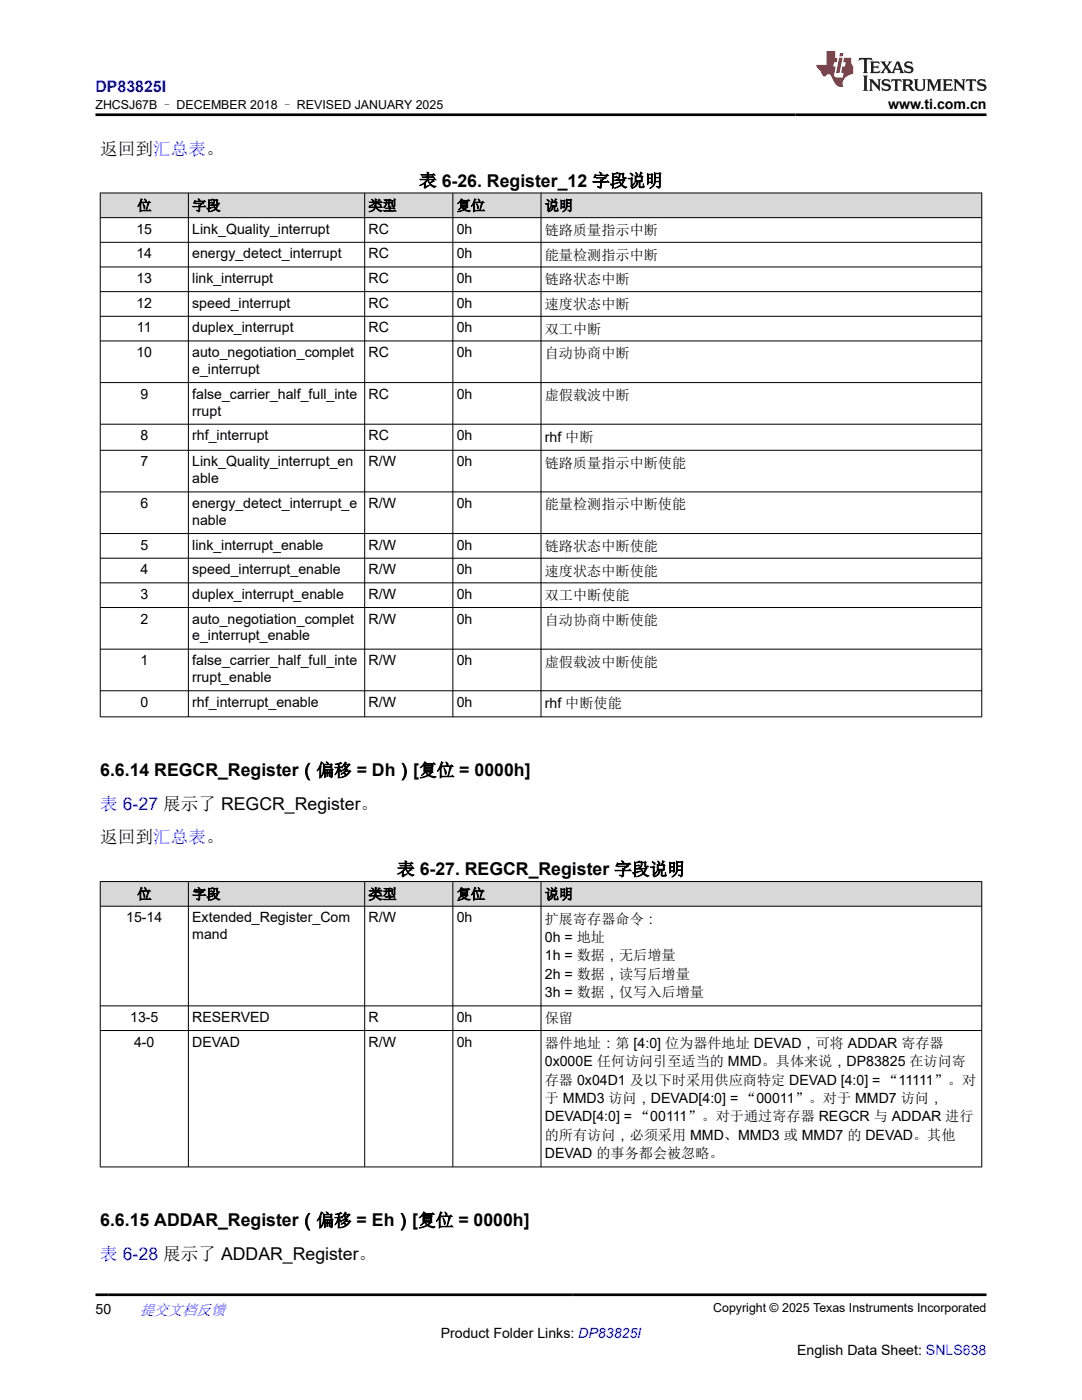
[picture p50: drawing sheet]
<svg xmlns="http://www.w3.org/2000/svg" width="216mm" height="279mm" viewBox="0 0 216 279" stroke-linecap="round" stroke-linejoin="round" font-family="sans-serif">
<defs><g id="words">
<g font-size="3.5">
<text x="20" y="30.9">返回到汇总表。</text>
<text x="83.6" y="37.3">表 6-26. Register_12 字段说明</text>
<text x="20" y="154.9">6.6.14 REGCR_Register（偏移 = Dh）[复位 = 0000h]</text>
<text x="20" y="168.3">返回到汇总表。</text>
<text x="79.2" y="174.7">表 6-27. REGCR_Register 字段说明</text>
<text x="20" y="244.7">6.6.15 ADDAR_Register（偏移 = Eh）[复位 = 0000h]</text>
</g>
<g font-size="3.5" fill="#00f">
<text x="20" y="161.6">表 6-27 展示了 REGCR_Register。</text>
<text x="20" y="251.4">表 6-28 展示了 ADDAR_Register。</text>
</g>
<text font-size="3.2" fill="#00f" x="19.1" y="18.3">DP83825I</text>
<text font-size="3" fill="#00f" x="27.9" y="262.4">提交文档反馈</text>
<g font-size="2.8">
<text x="177.2" y="21.7">www.ti.com.cn</text>
<text x="27.4" y="42">位</text>
<text x="38.4" y="42">字段</text>
<text x="73.5" y="42">类型</text>
<text x="91.1" y="42">复位</text>
<text x="108.7" y="42">说明</text>
<text x="27.2" y="46.6">15</text>
<text x="38.4" y="46.6">Link_Quality_interrupt</text>
<text x="73.5" y="46.6">RC</text>
<text x="91.1" y="46.6">0h</text>
<text x="108.7" y="46.9">链路质量指示中断</text>
<text x="27.2" y="51.5">14</text>
<text x="38.4" y="51.5">energy_detect_interrupt</text>
<text x="73.5" y="51.5">RC</text>
<text x="91.1" y="51.5">0h</text>
<text x="108.7" y="51.8">能量检测指示中断</text>
<text x="27.2" y="56.5">13</text>
<text x="38.4" y="56.5">link_interrupt</text>
<text x="73.5" y="56.5">RC</text>
<text x="91.1" y="56.5">0h</text>
<text x="108.7" y="56.8">链路状态中断</text>
<text x="27.2" y="61.4">12</text>
<text x="38.4" y="61.4">speed_interrupt</text>
<text x="73.5" y="61.4">RC</text>
<text x="91.1" y="61.4">0h</text>
<text x="108.7" y="61.7">速度状态中断</text>
<text x="27.2" y="71.2">10</text>
<text x="27.3" y="66.3">11</text>
<text x="38.4" y="66.3">duplex_interrupt</text>
<text x="38.4" y="71.2">auto_negotiation_complet</text>
<text x="73.5" y="66.3">RC</text>
<text x="73.5" y="71.2">RC</text>
<text x="91.1" y="66.3">0h</text>
<text x="91.1" y="71.2">0h</text>
<text x="108.7" y="66.6">双工中断</text>
<text x="108.7" y="71.5">自动协商中断</text>
<text x="38.4" y="74.6">e_interrupt</text>
<text x="28" y="79.5">9</text>
<text x="38.4" y="79.5">false_carrier_half_full_inte</text>
<text x="38.4" y="82.9">rrupt</text>
<text x="73.5" y="79.5">RC</text>
<text x="91.1" y="79.5">0h</text>
<text x="108.7" y="79.8">虚假载波中断</text>
<text x="28" y="87.9">8</text>
<text x="38.4" y="87.9">rhf_interrupt</text>
<text x="73.5" y="87.9">RC</text>
<text x="91.1" y="87.9">0h</text>
<text x="108.7" y="88.1">rhf 中断</text>
<text x="28" y="93.1">7</text>
<text x="38.4" y="93.1">Link_Quality_interrupt_en</text>
<text x="73.5" y="93.1">R/W</text>
<text x="91.1" y="93.1">0h</text>
<text x="108.7" y="93.3">链路质量指示中断使能</text>
<text x="28" y="101.4">6</text>
<text x="38.4" y="96.4">able</text>
<text x="38.4" y="101.4">energy_detect_interrupt_e</text>
<text x="73.5" y="101.4">R/W</text>
<text x="91.1" y="101.4">0h</text>
<text x="108.7" y="101.6">能量检测指示中断使能</text>
<text x="38.4" y="104.7">nable</text>
<text x="28" y="109.7">5</text>
<text x="38.4" y="109.7">link_interrupt_enable</text>
<text x="73.5" y="109.7">R/W</text>
<text x="91.1" y="109.7">0h</text>
<text x="108.7" y="110">链路状态中断使能</text>
<text x="28" y="114.6">4</text>
<text x="28" y="119.5">3</text>
<text x="38.4" y="114.6">speed_interrupt_enable</text>
<text x="38.4" y="119.5">duplex_interrupt_enable</text>
<text x="73.5" y="114.6">R/W</text>
<text x="73.5" y="119.5">R/W</text>
<text x="91.1" y="114.6">0h</text>
<text x="91.1" y="119.5">0h</text>
<text x="108.7" y="114.9">速度状态中断使能</text>
<text x="108.7" y="119.8">双工中断使能</text>
<text x="28" y="124.4">2</text>
<text x="38.4" y="124.4">auto_negotiation_complet</text>
<text x="73.5" y="124.4">R/W</text>
<text x="91.1" y="124.4">0h</text>
<text x="108.7" y="124.7">自动协商中断使能</text>
<text x="38.4" y="127.8">e_interrupt_enable</text>
<text x="28" y="132.7">1</text>
<text x="38.4" y="132.7">false_carrier_half_full_inte</text>
<text x="38.4" y="136.1">rrupt_enable</text>
<text x="73.5" y="132.7">R/W</text>
<text x="91.1" y="132.7">0h</text>
<text x="108.7" y="133">虚假载波中断使能</text>
<text x="28" y="141.1">0</text>
<text x="38.4" y="141.1">rhf_interrupt_enable</text>
<text x="73.5" y="141.1">R/W</text>
<text x="91.1" y="141.1">0h</text>
<text x="108.7" y="141.3">rhf 中断使能</text>
<text x="27.4" y="179.4">位</text>
<text x="38.4" y="179.4">字段</text>
<text x="73.5" y="179.4">类型</text>
<text x="91.1" y="179.4">复位</text>
<text x="108.7" y="179.4">说明</text>
<text x="25.2" y="184">15-14</text>
<text x="38.4" y="184">Extended_Register_Com</text>
<text x="73.5" y="184">R/W</text>
<text x="91.1" y="184">0h</text>
<text x="108.7" y="184.3">扩展寄存器命令：</text>
<text x="38.4" y="187.4">mand</text>
<text x="108.7" y="188">0h = 地址</text>
<text x="108.7" y="191.7">1h = 数据，无后增量</text>
<text x="108.7" y="195.3">2h = 数据，读写后增量</text>
<text x="26" y="203.9">13-5</text>
<text x="38.4" y="203.9">RESERVED</text>
<text x="73.5" y="203.9">R</text>
<text x="91.1" y="203.9">0h</text>
<text x="108.7" y="199">3h = 数据，仅写入后增量</text>
<text x="26.8" y="208.9">4-0</text>
<text x="38.4" y="208.9">DEVAD</text>
<text x="73.5" y="208.9">R/W</text>
<text x="91.1" y="208.9">0h</text>
<text x="108.7" y="204.2">保留</text>
<text x="108.7" y="209.1">器件地址：第 [4:0] 位为器件地址 DEVAD，可将 ADDAR 寄存器</text>
<text x="108.7" y="212.8">0x000E 任何访问引至适当的 MMD。具体来说，DP83825 在访问寄</text>
<text x="108.7" y="216.5">存器 0x04D1 及以下时采用供应商特定 DEVAD [4:0] = “11111”。对</text>
<text x="108.7" y="220.1">于 MMD3 访问，DEVAD[4:0] = “00011”。对于 MMD7 访问，</text>
<text x="108.7" y="223.8">DEVAD[4:0] = “00111”。对于通过寄存器 REGCR 与 ADDAR 进行</text>
<text x="108.7" y="227.5">的所有访问，必须采用 MMD、MMD3 或 MMD7 的 DEVAD。其他</text>
<text x="108.7" y="231.2">DEVAD 的事务都会被忽略。</text>
<text x="19.1" y="262.1">50</text>
<text x="87.9" y="266.9">Product Folder Links: DP83825I</text>
<text x="159" y="270.3">English Data Sheet: SNLS638</text>
</g>
<g font-size="2.5">
<text x="19" y="21.8">ZHCSJ67B – DECEMBER 2018 – REVISED JANUARY 2025</text>
<text x="142.3" y="261.8">Copyright © 2025 Texas Instruments Incorporated</text>
</g>
</g></defs>
<g fill="#d8d8d8">
<path d="M20 38.5h175.9v4.9h-175.9z" fill-rule="evenodd"/>
<path d="M20.1 38.6h17.4v4.8h-17.4z" fill-rule="evenodd"/>
<path d="M37.7 38.6h35v4.8h-35z" fill-rule="evenodd"/>
<path d="M72.8 38.6h17.5v4.8h-17.5z" fill-rule="evenodd"/>
<path d="M90.4 38.6h17.5v4.8h-17.5z" fill-rule="evenodd"/>
<path d="M108 38.6h87.8v4.8h-87.8z" fill-rule="evenodd"/>
</g>
<g fill="none" stroke="#000" stroke-width=".2">
<path d="M19.9 38.5h176.1M20 38.5v104.6M37.6 38.5v104.6M72.8 38.5v104.6M90.4 38.5v104.6M108 38.5v104.6M195.9 38.5v104.6M19.9 43.4h176.1M19.9 48.4h176.1M19.9 53.3h176.1M19.9 58.2h176.1M19.9 63.1h176.1"/>
<path d="M19.9 68h176.1M19.9 76.4h176.1M19.9 84.7h176.1M19.9 89.9h176.1M19.9 98.2h176.1M19.9 106.5h176.1M19.9 111.4h176.1M19.9 116.3h176.1M19.9 121.2h176.1M19.9 129.6h176.1M19.9 137.9h176.1M19.9 143.1h176.1"/>
</g>
<g fill="#d8d8d8">
<path d="M20 175.9h175.9v5h-175.9z" fill-rule="evenodd"/>
<path d="M20.1 176h17.4v4.8h-17.4z" fill-rule="evenodd"/>
<path d="M37.7 176h35v4.8h-35z" fill-rule="evenodd"/>
<path d="M72.8 176h17.5v4.8h-17.5z" fill-rule="evenodd"/>
<path d="M90.4 176h17.5v4.8h-17.5z" fill-rule="evenodd"/>
<path d="M108 176h87.8v4.8h-87.8z" fill-rule="evenodd"/>
</g>
<path d="M19.9 175.9h176.1M20 175.9v57M37.6 175.9v57M72.8 175.9v57M90.4 175.9v57M108 175.9v57M195.9 175.9v57M19.9 180.9h176.1M19.9 200.7h176.1M19.9 205.7h176.1M19.9 232.9h176.1" fill="none" stroke="#000" stroke-width=".2"/>
<path d="M171.5 11.6l-.2 .5 .5-.2h.6v.1v2.2l-.2 .4h1l-.2-.4v-2.2v-.1h.5l.6 .2-.2-.5zM173.6 12.3l.2 .4v1.5l-.2 .4h1.9l.1-.6a1.08 1.08 0 0 1-1.3 .2v-.7h.6l.4 .2v-.7l-.4 .2h-.6v-.5l.2-.2a1 1 0 0 1 1 .3l-.1-.5zM175.7 12.3l.9 1.1-1 1.2h.9l-.2-.2 .5-.8 .4 .8-.2 .2h1.6l-.2-.2 .2-.5h.9l.1 .5-.1 .2h.9l-.2-.3-.8-2h-.5l-.9 2.2-.9-1.1 .9-1.1h-.8l.2 .2-.4 .6-.4-.6 .2-.2zM179 12.7l.4 1h-.7zM180.7 12.4a.65 .65 0 0 0-.2 .7 .65 .65 0 0 0 .6 .5l.6 .1 .1 .3a.79 .79 0 0 1-.7 .4 .79 .79 0 0 1-.7-.5l.1 .7 .2-.1a.93 .93 0 0 0 1.1 .1 .93 .93 0 0 0 .4-1 1.46 1.46 0 0 0-1.2-.6l-.1-.3a1.09 1.09 0 0 1 1.2 .2l-.2-.6-.1 .1-.5-.2zM172.2 15.1l.2 .4v2.2l-.2 .4h1l-.2-.4v-2.2l.2-.4zM173.4 15.8l.2 .4v1.5l-.2 .4h.8l-.3-.4 .1-1.3 1.6 1.8v-2l.2-.4h-.7l.1 .2 .1 1.1-1.2-1.3zM176.2 15.9a.65 .65 0 0 0-.2 .8 .65 .65 0 0 0 .6 .4l.6 .2 .1 .2a.79 .79 0 0 1-.7 .4 .79 .79 0 0 1-.7-.5l.1 .7 .2-.1a.93 .93 0 0 0 1.1 .1 .93 .93 0 0 0 .4-.9 1.46 1.46 0 0 0-1.2-.6l-.1-.4a1.09 1.09 0 0 1 1.2 .2l-.1-.6-.2 .1-.5-.1zM177.9 15.8l-.1 .6a.63 .63 0 0 1 .8-.3v1.6l-.3 .4h1l-.2-.4v-1.6a.66 .66 0 0 1 .8 .3l-.1-.6zM180 15.8l.2 .4v1.5l-.2 .4h1l-.2-.2-.1-.7h.5l.1 .2a.79 .79 0 0 0 1.2 .6l-1-.9a.61 .61 0 0 0 .6-.6 .61 .61 0 0 0-.5-.7zM180.8 16.1h.1a.47 .47 0 0 1 .5 .1 .47 .47 0 0 1 .1 .5l-.1 .1-.7 .1zM182.3 15.8l.2 .2a2.27 2.27 0 0 0 .4 2 1.04 1.04 0 0 0 1.7-.7v-1.3l.2-.2h-.8l.2 .4v1.1a.6 .6 0 0 1-.6 .6 .6 .6 0 0 1-.6-.6v-1.1l.3-.4zM184.9 15.8l.2 .4v1.5l-.2 .4h.8l-.3-.4v-1.4l.9 1.9 .9-1.9v1.4l-.3 .4h1l-.2-.4v-1.5l.2-.4h-.8l-.7 1.5-.6-1.5zM188.1 15.8l.2 .4v1.5l-.2 .4h1.9l.1-.6a1.09 1.09 0 0 1-1.3 .2v-.7h.6l.4 .2v-.6l-.4 .2h-.6v-.6l.2-.1a1.01 1.01 0 0 1 1 .3l-.1-.6zM190.2 15.8l.3 .4v1.5l-.3 .4h.8l-.2-.4v-1.3l1.6 1.8v-2l.2-.4h-.7l.2 .2v1.1l-1.2-1.3zM192.8 15.8l-.1 .6a.63 .63 0 0 1 .8-.3v1.6l-.3 .4h1l-.2-.4v-1.6a.66 .66 0 0 1 .8 .3l-.1-.6zM195.2 15.9a.65 .65 0 0 0-.2 .8 .65 .65 0 0 0 .6 .4l.6 .2 .2 .2a.79 .79 0 0 1-.7 .4 .79 .79 0 0 1-.7-.5l.1 .7 .2-.1a.93 .93 0 0 0 1 .1 .93 .93 0 0 0 .5-.9 1.46 1.46 0 0 0-1.3-.6v-.4a1.09 1.09 0 0 1 1.2 .2l-.2-.6-.2 .1-.5-.1z" fill="#231f20"/>
<path d="M164.9 10.2v2.8h-2l.1 .3 .8 1a.95 .95 0 0 0 1 .9 .59 .59 0 0 1 .5-.4 .59 .59 0 0 1 .5 .4l.4 .7a1.59 1.59 0 0 0 2.1 1.4 1.61 1.61 0 0 1 1-2.3l1-.3-.1-1.5a1.59 1.59 0 0 1-.3-1.7h-1.5l-.2 .9h.6l-.2 .9h-.5l-.2 1v.2l.4 .1-.1 .9h-.7a.73 .73 0 0 1-1-.7l.3-1.5h-.5l.1-.9h.5l.2-.9h-.5v-1.3zM167.4 11.5l-.6 3.1h.7l.6-3.1zM167.6 10.6l-.1 .6h.7l.1-.6z" fill="#ed1c24"/>
<path d="M19.1 22.9h177.8M19.1 258.4h177.8" fill="none" stroke="#000" stroke-width=".53"/>
<use href="#words"/>
</svg>
